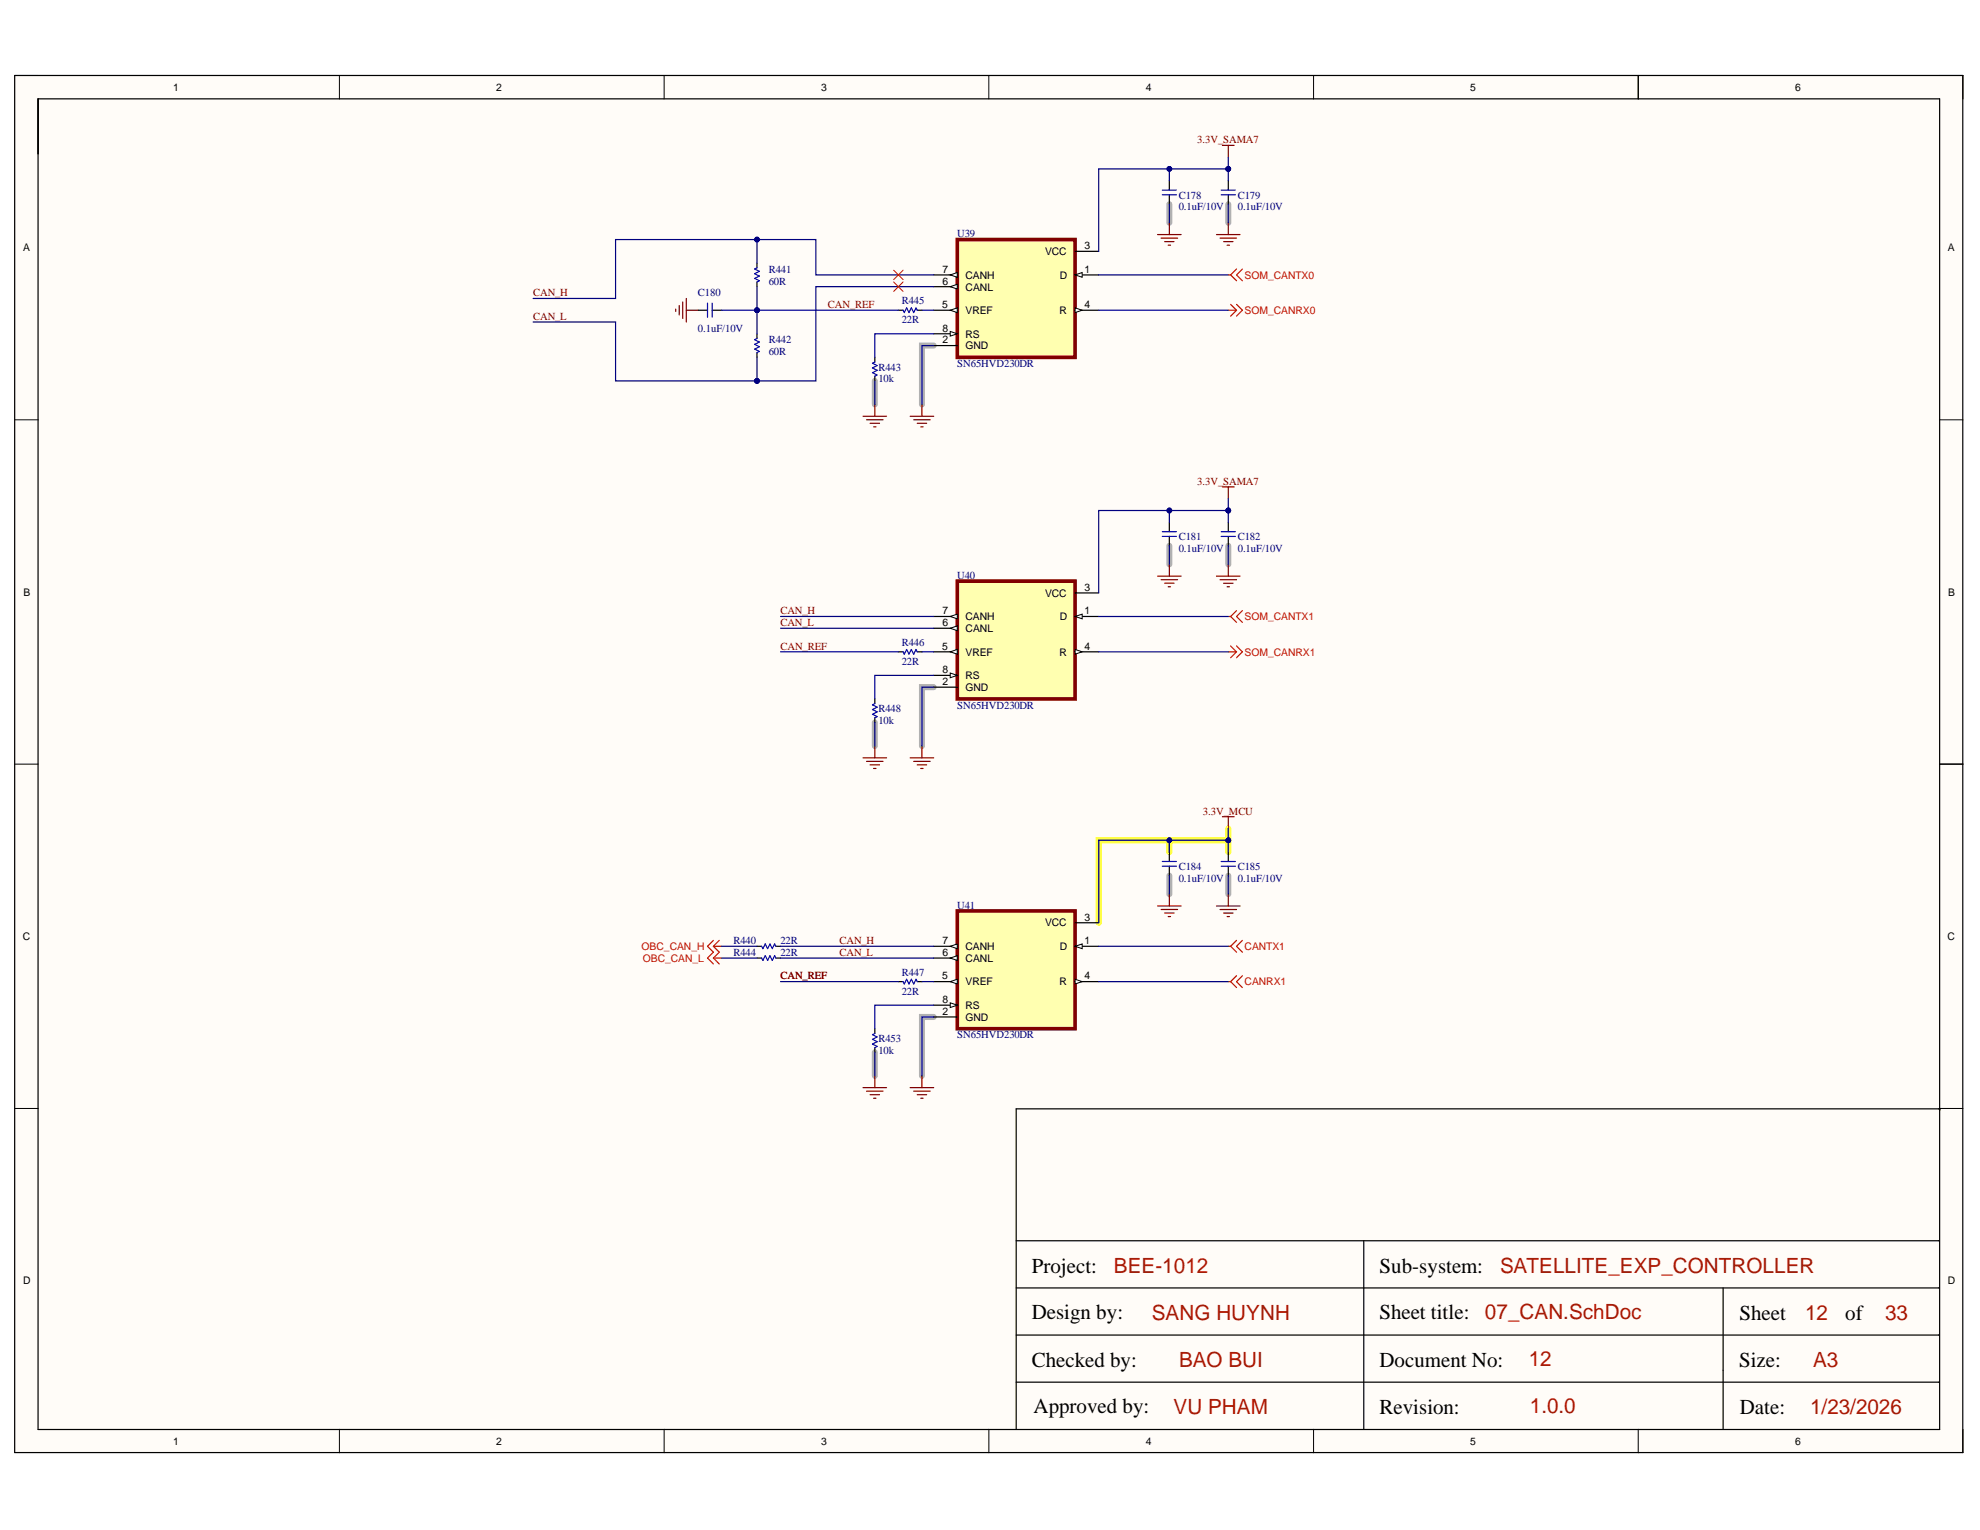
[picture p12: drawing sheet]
<svg xmlns="http://www.w3.org/2000/svg" width="279mm" height="216mm" viewBox="0 0 279 216" stroke-linecap="round" stroke-linejoin="round" font-family="sans-serif">
<defs><g id="words">
<g font-size="3">
<text x="145.6" y="179.6">Project:</text>
<text x="194.7" y="179.6">Sub-system:</text>
<text x="145.6" y="186.1">Design by:</text>
<text x="194.7" y="186.1">Sheet title:</text>
<text x="245.5" y="186.3">Sheet</text>
<text x="260.4" y="186.3">of</text>
<text x="145.6" y="192.9">Checked by:</text>
<text x="194.7" y="192.9">Document No:</text>
<text x="245.4" y="192.9">Size:</text>
<text x="145.9" y="199.4">Approved by:</text>
<text x="194.7" y="199.6">Revision:</text>
<text x="245.5" y="199.6">Date:</text>
</g>
<g font-size="3" fill="#a61c00">
<text x="157.2" y="179.6">BEE-1012</text>
<text x="211.7" y="179.6">SATELLITE_EXP_CONTROLLER</text>
<text x="162.5" y="186.3">SANG HUYNH</text>
<text x="209.5" y="186.1">07_CAN.SchDoc</text>
<text x="254.7" y="186.3">12</text>
<text x="266" y="186.3">33</text>
<text x="166.4" y="192.9">BAO BUI</text>
<text x="215.7" y="192.7">12</text>
<text x="255.9" y="192.9">A3</text>
<text x="165.6" y="199.6">VU PHAM</text>
<text x="215.9" y="199.4">1.0.0</text>
<text x="255.4" y="199.6">1/23/2026</text>
</g>
<g font-size="1.5">
<text x="24.4" y="12.8">1</text>
<text x="70" y="12.8">2</text>
<text x="115.9" y="12.8">3</text>
<text x="161.7" y="12.8">4</text>
<text x="207.5" y="12.8">5</text>
<text x="253.3" y="12.8">6</text>
<text x="3.3" y="35.5">A</text>
<text x="153" y="35.2">3</text>
<text x="274.8" y="35.5">A</text>
<text x="133" y="38.5">7</text>
<text x="133" y="40.2">6</text>
<text x="136.3" y="39.3">CANH</text>
<text x="136.3" y="41">CANL</text>
<text x="147.5" y="36">VCC</text>
<text x="149.5" y="39.3">D</text>
<text x="153" y="38.5">1</text>
<text x="133" y="43.5">5</text>
<text x="133" y="46.8">8</text>
<text x="136.3" y="47.6">RS</text>
<text x="136.3" y="44.3">VREF</text>
<text x="149.5" y="44.3">R</text>
<text x="153" y="43.5">4</text>
<text x="133" y="48.4">2</text>
<text x="136.3" y="49.3">GND</text>
<text x="153" y="83.4">3</text>
<text x="3.3" y="84">B</text>
<text x="133" y="86.7">7</text>
<text x="133" y="88.4">6</text>
<text x="136.3" y="87.5">CANH</text>
<text x="136.3" y="89.2">CANL</text>
<text x="147.5" y="84.2">VCC</text>
<text x="149.5" y="87.5">D</text>
<text x="153" y="86.7">1</text>
<text x="274.9" y="84">B</text>
<text x="133" y="91.7">5</text>
<text x="133" y="95">8</text>
<text x="136.3" y="95.8">RS</text>
<text x="136.3" y="92.5">VREF</text>
<text x="149.5" y="92.5">R</text>
<text x="153" y="91.7">4</text>
<text x="133" y="96.7">2</text>
<text x="136.3" y="97.5">GND</text>
<text x="147.5" y="130.7">VCC</text>
<text x="153" y="129.9">3</text>
<text x="3.2" y="132.7">C</text>
<text x="133" y="133.2">7</text>
<text x="133" y="134.9">6</text>
<text x="136.3" y="134.1">CANH</text>
<text x="136.3" y="135.7">CANL</text>
<text x="149.5" y="134.1">D</text>
<text x="153" y="133.2">1</text>
<text x="274.8" y="132.7">C</text>
<text x="133" y="138.2">5</text>
<text x="133" y="141.5">8</text>
<text x="133" y="143.2">2</text>
<text x="136.3" y="142.4">RS</text>
<text x="136.3" y="139.1">VREF</text>
<text x="149.5" y="139.1">R</text>
<text x="153" y="138.2">4</text>
<text x="136.3" y="144">GND</text>
<text x="3.3" y="181.2">D</text>
<text x="274.8" y="181.2">D</text>
<text x="24.4" y="203.9">1</text>
<text x="70" y="203.9">2</text>
<text x="115.9" y="203.9">3</text>
<text x="161.7" y="203.9">4</text>
<text x="207.5" y="203.9">5</text>
<text x="253.3" y="203.9">6</text>
</g>
<g font-size="1.5" fill="#800000">
<text x="169" y="20.2">3.3V_SAMA7</text>
<text x="75.2" y="41.8">CAN_H</text>
<text x="75.2" y="45.2">CAN_L</text>
<text x="116.8" y="43.5">CAN_REF</text>
<text x="169" y="68.4">3.3V_SAMA7</text>
<text x="110.1" y="86.7">CAN_H</text>
<text x="110.1" y="88.4">CAN_L</text>
<text x="110.1" y="91.7">CAN_REF</text>
<text x="169.8" y="115">3.3V_MCU</text>
<text x="118.5" y="133.2">CAN_H</text>
<text x="118.5" y="134.9">CAN_L</text>
<text x="110.1" y="138.2">CAN_REF</text>
</g>
<g font-size="1.5" fill="#000080">
<text x="166.3" y="28">C178</text>
<text x="166.3" y="29.7">0.1uF/10V</text>
<text x="174.7" y="28">C179</text>
<text x="174.7" y="29.7">0.1uF/10V</text>
<text x="135.1" y="33.5">U39</text>
<text x="98.5" y="41.8">C180</text>
<text x="108.5" y="38.5">R441</text>
<text x="108.5" y="40.2">60R</text>
<text x="98.5" y="46.8">0.1uF/10V</text>
<text x="127.3" y="43">R445</text>
<text x="127.3" y="45.6">22R</text>
<text x="108.5" y="48.4">R442</text>
<text x="108.5" y="50.1">60R</text>
<text x="124" y="52.3">R443</text>
<text x="124" y="53.9">10k</text>
<text x="135.1" y="51.8">SN65HVD230DR</text>
<text x="166.3" y="76.2">C181</text>
<text x="166.3" y="77.9">0.1uF/10V</text>
<text x="174.7" y="76.2">C182</text>
<text x="174.7" y="77.9">0.1uF/10V</text>
<text x="135.1" y="81.7">U40</text>
<text x="127.3" y="91.2">R446</text>
<text x="127.3" y="93.8">22R</text>
<text x="124" y="100.5">R448</text>
<text x="135.1" y="100">SN65HVD230DR</text>
<text x="124" y="102.1">10k</text>
<text x="166.3" y="122.8">C184</text>
<text x="166.3" y="124.4">0.1uF/10V</text>
<text x="174.7" y="122.8">C185</text>
<text x="174.7" y="124.4">0.1uF/10V</text>
<text x="135.1" y="128.2">U41</text>
<text x="103.5" y="133.2">R440</text>
<text x="103.5" y="134.9">R444</text>
<text x="110.1" y="133.2">22R</text>
<text x="110.1" y="134.9">22R</text>
<text x="127.3" y="137.7">R447</text>
<text x="127.3" y="140.4">22R</text>
<text x="124" y="147">R453</text>
<text x="124" y="148.7">10k</text>
<text x="135.1" y="146.5">SN65HVD230DR</text>
</g>
<g font-size="1.5" fill="#f00">
<text x="175.6" y="39.3">SOM_CANTX0</text>
<text x="175.6" y="44.3">SOM_CANRX0</text>
<text x="175.6" y="87.5">SOM_CANTX1</text>
<text x="175.6" y="92.5">SOM_CANRX1</text>
<text x="90.5" y="134.1">OBC_CAN_H</text>
<text x="90.7" y="135.7">OBC_CAN_L</text>
<text x="175.6" y="134.1">CANTX1</text>
<text x="175.6" y="139.1">CANRX1</text>
</g>
</g></defs>
<g fill="#fffcf8">
<path d="M2.1 10.7h274.9v194.3h-274.9z" fill-rule="evenodd"/>
<path d="M5.4 14h268.3v187.7h-268.3z" fill-rule="evenodd"/>
</g>
<g fill="none" stroke="#000" stroke-width=".14">
<path d="M2.1 10.7h3.3M47.9 10.7v3.3M93.7 10.7v3.3M139.5 10.7v3.3M185.4 10.7v3.3M231.2 10.7v3.3M273.7 10.7h3.3v3.3M2.1 59.2h3.3M273.7 59.2h3.3M2.1 107.8h3.3M273.7 107.8h3.3M2.1 156.4h3.3"/>
<path d="M273.7 156.4h3.3M47.9 201.7v3.3M93.7 201.7v3.3M139.5 201.7v3.3M185.4 201.7v3.3M231.2 201.7v3.3M277 201.7v3.3"/>
</g>
<path d="M165 28.8v2.6M173.3 28.8v2.6M123.4 53.7v3.4M131.8 48.8h-1.7v8.3M165 77v2.6M173.3 77v2.6M131.8 97h-1.7v8.3M123.4 102v3.3M165 123.6v2.6M173.3 123.6v2.6M123.4 148.5v3.3M131.8 143.5h-1.7v8.3" fill="none" stroke="#b0b0b0" stroke-width=".85"/>
<path d="M165 118.6v1.6M173.3 118.6h-18.3v11.6M173.3 116.9v3.3" fill="none" stroke="#ff0" stroke-width=".85"/>
<g fill="none" stroke="#000" stroke-width=".17">
<path d="M2.1 10.7h274.9v194.3h-274.9zM5.4 13.9h268.3v187.8h-268.3zM231.2 10.7v3.2M106.8 37.1v.7M106.8 39.8v.7M165 25.5v1.3M165 27.5v1.3M173.3 25.5v1.3M173.3 27.5v1.3M98.5 43.8h1.3M100.5 43.8h1.3M106.8 47.1v.7"/>
<path d="M106.8 49.8v.6M123.4 50.4v.7M123.4 53.1v.6M273.7 107.8h3.3M273.7 156.6v-.1h-130.3v45.2M143.4 175.1h130.2M192.4 175.1v26.6M143.4 188.4h130.2M143.4 181.7h130.2M143.4 195h130.2M243.1 181.7v20"/>
</g>
<path d="M173.3 38.8h.4M173.7 38.8l.8 .8M174.5 38l-.8 .8M175.3 38l-.8 .8 .8 .8M173.3 43.8h1.2M173.7 43l.8 .8M174.5 43.8l-.8 .8M174.5 43l.8 .8-.8 .8" fill="none" stroke="#f00" stroke-width=".17"/>
<g fill="none" stroke="#800000" stroke-width=".17">
<path d="M163.3 33.1h3.4M163.8 33.6h2.4M164.3 34.1h1.4M164.8 34.6h.4M165 31.4v1.7M171.7 33.1h3.3M172.2 33.6h2.3M172.5 20.5h1.7M172.7 34.1h1.3M173.2 34.6h.3M173.3 20.5v1.7M173.3 31.4v1.7"/>
<path d="M95.3 43.6v.3M95.8 43.1v1.3M96.3 42.6v2.3M96.8 42.1v3.3M96.8 43.8h1.7M121.8 58.7h3.3M122.3 59.2h2.3M122.8 59.7h1.3M123.4 57.1v1.6M128.4 58.7h3.4M128.9 59.2h2.4M129.4 59.7h1.4"/>
<path d="M130.1 57.1v1.6M123.3 60.2h.3M129.9 60.2h.4"/>
</g>
<path d="M106.8 37.8l-.3 .2 .7 .3-.7 .3 .7 .4-.7 .3 .7 .3-.4 .2M164 26.8h2M164 27.5h2M172.3 26.8h2M172.3 27.5h2M99.8 42.8v2M100.5 42.8v2M106.8 47.8l-.3 .1 .7 .4-.7 .3 .7 .3-.7 .4 .7 .3-.4 .2M123.4 51.1l-.3 .2 .7 .3-.7 .3 .7 .4-.7 .3 .7 .3-.4 .2" fill="none" stroke="#00f" stroke-width=".17"/>
<path d="M135.1 33.8h16.6v16.6h-16.6z" fill-rule="evenodd" fill="#ffffb0"/>
<path d="M135.1 33.8h16.6v16.6h-16.6z" fill="none" stroke="#800000" stroke-width=".51"/>
<path d="M151.7 38.8h3.3" fill="none" stroke="#000" stroke-width=".17"/>
<path d="M151.7 38.8l1-.3v.6z" fill="#f8fcff"/>
<path d="M151.7 38.8l1-.3v.6z" fill="none" stroke="#000" stroke-width=".14"/>
<path d="M131.8 47.1h3.3" fill="none" stroke="#000" stroke-width=".17"/>
<path d="M134.1 46.8l1 .3-1 .3z" fill="#f8fcff"/>
<path d="M134.1 46.8l1 .3-1 .3z" fill="none" stroke="#000" stroke-width=".14"/>
<path d="M131.8 38.8h3.3M151.7 35.5h3.3" fill="none" stroke="#000" stroke-width=".17"/>
<path d="M134.1 38.8l1-.3v.6z" fill="#f8fcff"/>
<path d="M134.1 38.8l1-.3v.6z" fill="none" stroke="#000" stroke-width=".14"/>
<path d="M131.8 40.5h3.3" fill="none" stroke="#000" stroke-width=".17"/>
<path d="M134.1 40.5l1-.4v.7z" fill="#f8fcff"/>
<path d="M134.1 40.5l1-.4v.7z" fill="none" stroke="#000" stroke-width=".14"/>
<path d="M151.7 43.8h3.3" fill="none" stroke="#000" stroke-width=".17"/>
<path d="M151.7 43.4l1 .4-1 .3z" fill="#f8fcff"/>
<path d="M151.7 43.4l1 .4-1 .3z" fill="none" stroke="#000" stroke-width=".14"/>
<path d="M131.8 43.8h3.3" fill="none" stroke="#000" stroke-width=".17"/>
<path d="M134.1 43.8l1-.4v.7z" fill="#f8fcff"/>
<path d="M134.1 43.8l1-.4v.7z" fill="none" stroke="#000" stroke-width=".14"/>
<path d="M131.8 48.8h3.3M165 73.7v1.3M165 75.7v1.3M173.3 73.7v1.3M173.3 75.7v1.3M123.4 98.6v.7M123.4 101.3v.7M106.8 133.5h.7M106.8 135.2h.7M109.5 133.5h.6M109.5 135.2h.6" fill="none" stroke="#000" stroke-width=".17"/>
<path d="M164 75h2M164 75.7h2M172.3 75h2M172.3 75.7h2M123.4 99.3l-.3 .2 .7 .3-.7 .3 .7 .4-.7 .3 .7 .3-.4 .2M107.5 133.5l.2 .4 .3-.7 .3 .7 .3-.7 .4 .7 .3-.7 .2 .3M107.5 135.2l.2 .3 .3-.6 .3 .6 .3-.6 .4 .6 .3-.6 .2 .3" fill="none" stroke="#00f" stroke-width=".17"/>
<g fill="none" stroke="#800000" stroke-width=".17">
<path d="M165 79.6v1.7M172.5 68.7h1.7M173.3 68.7v1.7M173.3 79.6v1.7M163.3 81.3h3.4M163.8 81.8h2.4M164.3 82.3h1.4M164.8 82.8h.4M171.7 81.3h3.3M172.2 81.8h2.3M172.7 82.3h1.3M173.2 82.8h.3"/>
<path d="M121.8 106.9h3.3M122.3 107.4h2.3M122.8 107.9h1.3M123.3 108.4h.3M123.4 105.3v1.6M128.4 106.9h3.4M128.9 107.4h2.4M129.4 107.9h1.4M129.9 108.4h.4M130.1 105.3v1.6"/>
</g>
<path d="M135.1 82h16.6v16.6h-16.6z" fill-rule="evenodd" fill="#ffffb0"/>
<path d="M135.1 82h16.6v16.6h-16.6z" fill="none" stroke="#800000" stroke-width=".51"/>
<path d="M151.7 87h3.3" fill="none" stroke="#000" stroke-width=".17"/>
<path d="M151.7 87l1-.3v.6z" fill="#f8fcff"/>
<path d="M151.7 87l1-.3v.6z" fill="none" stroke="#000" stroke-width=".14"/>
<path d="M131.8 95.3h3.3" fill="none" stroke="#000" stroke-width=".17"/>
<path d="M134.1 95l1 .3-1 .3z" fill="#f8fcff"/>
<path d="M134.1 95l1 .3-1 .3z" fill="none" stroke="#000" stroke-width=".14"/>
<path d="M131.8 87h3.3M151.7 83.7h3.3" fill="none" stroke="#000" stroke-width=".17"/>
<path d="M134.1 87l1-.3v.6z" fill="#f8fcff"/>
<path d="M134.1 87l1-.3v.6z" fill="none" stroke="#000" stroke-width=".14"/>
<path d="M131.8 88.7h3.3" fill="none" stroke="#000" stroke-width=".17"/>
<path d="M134.1 88.7l1-.4v.7z" fill="#f8fcff"/>
<path d="M134.1 88.7l1-.4v.7z" fill="none" stroke="#000" stroke-width=".14"/>
<path d="M151.7 92h3.3" fill="none" stroke="#000" stroke-width=".17"/>
<path d="M151.7 91.6l1 .4-1 .3z" fill="#f8fcff"/>
<path d="M151.7 91.6l1 .4-1 .3z" fill="none" stroke="#000" stroke-width=".14"/>
<path d="M131.8 92h3.3" fill="none" stroke="#000" stroke-width=".17"/>
<path d="M134.1 92l1-.4v.7z" fill="#f8fcff"/>
<path d="M134.1 92l1-.4v.7z" fill="none" stroke="#000" stroke-width=".14"/>
<path d="M131.8 97h3.3M165 120.2v1.4M165 122.2v1.4M173.3 120.2v1.4M173.3 122.2v1.4M123.4 145.2v.6M123.4 147.8v.7" fill="none" stroke="#000" stroke-width=".17"/>
<g fill="none" stroke="#800000" stroke-width=".17">
<path d="M172.5 115.2h1.7M173.3 115.2v1.7M163.3 127.8h3.4M163.8 128.3h2.4M164.3 128.8h1.4M164.8 129.3h.4M165 126.2v1.6M171.7 127.8h3.3M172.2 128.3h2.3M172.7 128.8h1.3M173.2 129.3h.3M173.3 126.2v1.6"/>
<path d="M121.8 153.5h3.3M122.3 154h2.3M122.8 154.5h1.3M123.3 155h.3M123.4 151.8v1.7M128.4 153.5h3.4M128.9 154h2.4M129.4 154.5h1.4M129.9 155h.4M130.1 151.8v1.7"/>
</g>
<path d="M164 121.6h2M164 122.2h2M172.3 121.6h2M172.3 122.2h2M123.4 145.8l-.3 .2 .7 .3-.7 .4 .7 .3-.7 .3 .7 .4-.4 .1" fill="none" stroke="#00f" stroke-width=".17"/>
<path d="M135.1 128.5h16.6v16.7h-16.6z" fill-rule="evenodd" fill="#ffffb0"/>
<path d="M135.1 128.5h16.6v16.7h-16.6z" fill="none" stroke="#800000" stroke-width=".51"/>
<path d="M151.7 133.5h3.3" fill="none" stroke="#000" stroke-width=".17"/>
<path d="M151.7 133.5l1-.3v.7z" fill="#f8fcff"/>
<path d="M151.7 133.5l1-.3v.7z" fill="none" stroke="#000" stroke-width=".14"/>
<path d="M131.8 141.8h3.3" fill="none" stroke="#000" stroke-width=".17"/>
<path d="M134.1 141.5l1 .3-1 .4z" fill="#f8fcff"/>
<path d="M134.1 141.5l1 .3-1 .4z" fill="none" stroke="#000" stroke-width=".14"/>
<path d="M131.8 133.5h3.3M151.7 130.2h3.3" fill="none" stroke="#000" stroke-width=".17"/>
<path d="M134.1 133.5l1-.3v.7z" fill="#f8fcff"/>
<path d="M134.1 133.5l1-.3v.7z" fill="none" stroke="#000" stroke-width=".14"/>
<path d="M131.8 135.2h3.3" fill="none" stroke="#000" stroke-width=".17"/>
<path d="M134.1 135.2l1-.3v.6z" fill="#f8fcff"/>
<path d="M134.1 135.2l1-.3v.6z" fill="none" stroke="#000" stroke-width=".14"/>
<path d="M151.7 138.5h3.3" fill="none" stroke="#000" stroke-width=".17"/>
<path d="M151.7 138.2l1 .3-1 .4z" fill="#f8fcff"/>
<path d="M151.7 138.2l1 .3-1 .4z" fill="none" stroke="#000" stroke-width=".14"/>
<path d="M131.8 138.5h3.3" fill="none" stroke="#000" stroke-width=".17"/>
<path d="M134.1 138.5l1-.3v.7z" fill="#f8fcff"/>
<path d="M134.1 138.5l1-.3v.7z" fill="none" stroke="#000" stroke-width=".14"/>
<path d="M126.8 43.8h.6M129.4 43.8h.7M126.8 92h.6M129.4 92h.7M126.8 138.5h.6M129.4 138.5h.7M131.8 143.5h3.3" fill="none" stroke="#000" stroke-width=".17"/>
<g fill="none" stroke="#f00" stroke-width=".17">
<path d="M173.3 92h1.2M173.3 87h.4M173.7 91.1l.8 .9M173.7 87l.8 .8M174.5 92l-.8 .8M174.5 91.1l.8 .9-.8 .8M174.5 86.2l-.8 .8M175.3 86.2l-.8 .8 .8 .8M100.7 133.5h1.1M100.7 133.5l.8 .9-.8 .8M100.7 132.7l-.9 .8 .9 .9-.9 .8 .9 .8M100.7 135.2l.8 .8"/>
<path d="M100.7 135.2h1.1M101.5 132.7l-.8 .8M173.3 138.5h.4M173.3 133.5h.4M173.7 138.5l.8 .9M173.7 133.5l.8 .9M174.5 137.7l-.8 .8M174.5 132.7l-.8 .8M175.3 137.7l-.8 .8 .8 .9M175.3 132.7l-.8 .8 .8 .9"/>
</g>
<path d="M127.4 43.8l.2 .3 .3-.7 .4 .7 .3-.7 .3 .7 .4-.7 .1 .4M127.4 92l.2 .3 .3-.7 .4 .7 .3-.7 .3 .7 .4-.7 .1 .4M127.4 138.5l.2 .4 .3-.7 .4 .7 .3-.7 .3 .7 .4-.7 .1 .3" fill="none" stroke="#00f" stroke-width=".17"/>
<path d="M173.3 22.2v1.6" fill="none" stroke="#000080" stroke-width=".17"/>
<circle cx="173.3" cy="23.8" r=".33" fill="#000080"/>
<circle cx="173.3" cy="23.8" r=".33" fill="none" stroke="#000080" stroke-width=".14"/>
<path d="M131.8 40.5h-16.7v13.2h-8.3" fill="none" stroke="#000080" stroke-width=".17"/>
<circle cx="106.8" cy="53.7" r=".33" fill="#000080"/>
<circle cx="106.8" cy="53.7" r=".33" fill="none" stroke="#000080" stroke-width=".14"/>
<path d="M155 38.8h18.3M165 28.8v2.6M173.3 28.8v2.6M106.8 43.8v3.3M131.8 48.8h-1.7v8.3M155 43.8h18.3" fill="none" stroke="#000080" stroke-width=".17"/>
<circle cx="106.8" cy="43.8" r=".33" fill="#000080"/>
<circle cx="106.8" cy="43.8" r=".33" fill="none" stroke="#000080" stroke-width=".14"/>
<path d="M173.3 23.8h-18.3v11.7" fill="none" stroke="#000080" stroke-width=".17"/>
<circle cx="173.3" cy="23.8" r=".33" fill="#000080"/>
<circle cx="173.3" cy="23.8" r=".33" fill="none" stroke="#000080" stroke-width=".14"/>
<circle cx="165" cy="23.8" r=".33" fill="#000080"/>
<circle cx="165" cy="23.8" r=".33" fill="none" stroke="#000080" stroke-width=".14"/>
<path d="M173.3 23.8v1.7" fill="none" stroke="#000080" stroke-width=".17"/>
<circle cx="173.3" cy="23.8" r=".33" fill="#000080"/>
<circle cx="173.3" cy="23.8" r=".33" fill="none" stroke="#000080" stroke-width=".14"/>
<path d="M165 23.8v1.7" fill="none" stroke="#000080" stroke-width=".17"/>
<circle cx="165" cy="23.8" r=".33" fill="#000080"/>
<circle cx="165" cy="23.8" r=".33" fill="none" stroke="#000080" stroke-width=".14"/>
<path d="M106.8 33.8v3.3" fill="none" stroke="#000080" stroke-width=".17"/>
<circle cx="106.8" cy="33.8" r=".33" fill="#000080"/>
<circle cx="106.8" cy="33.8" r=".33" fill="none" stroke="#000080" stroke-width=".14"/>
<path d="M106.8 40.5v3.3h-5" fill="none" stroke="#000080" stroke-width=".17"/>
<circle cx="106.8" cy="43.8" r=".33" fill="#000080"/>
<circle cx="106.8" cy="43.8" r=".33" fill="none" stroke="#000080" stroke-width=".14"/>
<path d="M106.8 50.4v3.3" fill="none" stroke="#000080" stroke-width=".17"/>
<circle cx="106.8" cy="53.7" r=".33" fill="#000080"/>
<circle cx="106.8" cy="53.7" r=".33" fill="none" stroke="#000080" stroke-width=".14"/>
<path d="M75.2 45.4h11.7v8.3h19.9M123.4 53.7v3.4M131.8 47.1h-8.4v3.3" fill="none" stroke="#000080" stroke-width=".17"/>
<circle cx="106.8" cy="53.7" r=".33" fill="#000080"/>
<circle cx="106.8" cy="53.7" r=".33" fill="none" stroke="#000080" stroke-width=".14"/>
<path d="M173.3 70.4v1.6" fill="none" stroke="#000080" stroke-width=".17"/>
<circle cx="173.3" cy="72" r=".33" fill="#000080"/>
<circle cx="173.3" cy="72" r=".33" fill="none" stroke="#000080" stroke-width=".14"/>
<path d="M165 77v2.6M173.3 72h-18.3v11.7M173.3 77v2.6M131.8 97h-1.7v8.3M155 87h18.3M155 92h18.3" fill="none" stroke="#000080" stroke-width=".17"/>
<circle cx="173.3" cy="72" r=".33" fill="#000080"/>
<circle cx="173.3" cy="72" r=".33" fill="none" stroke="#000080" stroke-width=".14"/>
<circle cx="165" cy="72" r=".33" fill="#000080"/>
<circle cx="165" cy="72" r=".33" fill="none" stroke="#000080" stroke-width=".14"/>
<path d="M173.3 72v1.7" fill="none" stroke="#000080" stroke-width=".17"/>
<circle cx="173.3" cy="72" r=".33" fill="#000080"/>
<circle cx="173.3" cy="72" r=".33" fill="none" stroke="#000080" stroke-width=".14"/>
<path d="M165 72v1.7" fill="none" stroke="#000080" stroke-width=".17"/>
<circle cx="165" cy="72" r=".33" fill="#000080"/>
<circle cx="165" cy="72" r=".33" fill="none" stroke="#000080" stroke-width=".14"/>
<path d="M131.8 95.3h-8.4v3.3M123.4 102v3.3M173.3 116.9v1.7" fill="none" stroke="#000080" stroke-width=".17"/>
<circle cx="173.3" cy="118.6" r=".33" fill="#000080"/>
<circle cx="173.3" cy="118.6" r=".33" fill="none" stroke="#000080" stroke-width=".14"/>
<path d="M173.3 118.6h-18.3v11.6M155 133.5h18.3M155 138.5h18.3M165 123.6v2.6M173.3 123.6v2.6M131.8 143.5h-1.7v8.3" fill="none" stroke="#000080" stroke-width=".17"/>
<circle cx="173.3" cy="118.6" r=".33" fill="#000080"/>
<circle cx="173.3" cy="118.6" r=".33" fill="none" stroke="#000080" stroke-width=".14"/>
<circle cx="165" cy="118.6" r=".33" fill="#000080"/>
<circle cx="165" cy="118.6" r=".33" fill="none" stroke="#000080" stroke-width=".14"/>
<path d="M173.3 118.6v1.6" fill="none" stroke="#000080" stroke-width=".17"/>
<circle cx="173.3" cy="118.6" r=".33" fill="#000080"/>
<circle cx="173.3" cy="118.6" r=".33" fill="none" stroke="#000080" stroke-width=".14"/>
<path d="M165 118.6v1.6" fill="none" stroke="#000080" stroke-width=".17"/>
<circle cx="165" cy="118.6" r=".33" fill="#000080"/>
<circle cx="165" cy="118.6" r=".33" fill="none" stroke="#000080" stroke-width=".14"/>
<path d="M106.8 43.8h20M123.4 148.5v3.3M131.8 141.8h-8.4v3.4" fill="none" stroke="#000080" stroke-width=".17"/>
<circle cx="106.8" cy="43.8" r=".33" fill="#000080"/>
<circle cx="106.8" cy="43.8" r=".33" fill="none" stroke="#000080" stroke-width=".14"/>
<path d="M131.8 38.8h-16.7v-5h-28.2v8.3h-11.7M130.1 43.8h1.7M110.1 92h16.7M110.1 87h21.7M110.1 88.7h21.7M130.1 92h1.7M110.1 138.5h16.7M130.1 138.5h1.7" fill="none" stroke="#000080" stroke-width=".17"/>
<circle cx="106.8" cy="33.8" r=".33" fill="#000080"/>
<circle cx="106.8" cy="33.8" r=".33" fill="none" stroke="#000080" stroke-width=".14"/>
<path d="M101.8 133.5h5M101.8 135.2h5M110.1 133.5h21.7M110.1 135.2h21.7" fill="none" stroke="#000080" stroke-width=".17"/>
<path d="M126.1 38.1l1.3 1.4M126.1 39.8l1.3 1.3M127.4 38.1l-1.3 1.4M127.4 39.8l-1.3 1.3" fill="none" stroke="#f00" stroke-width=".14"/>
<use href="#words"/>
</svg>
